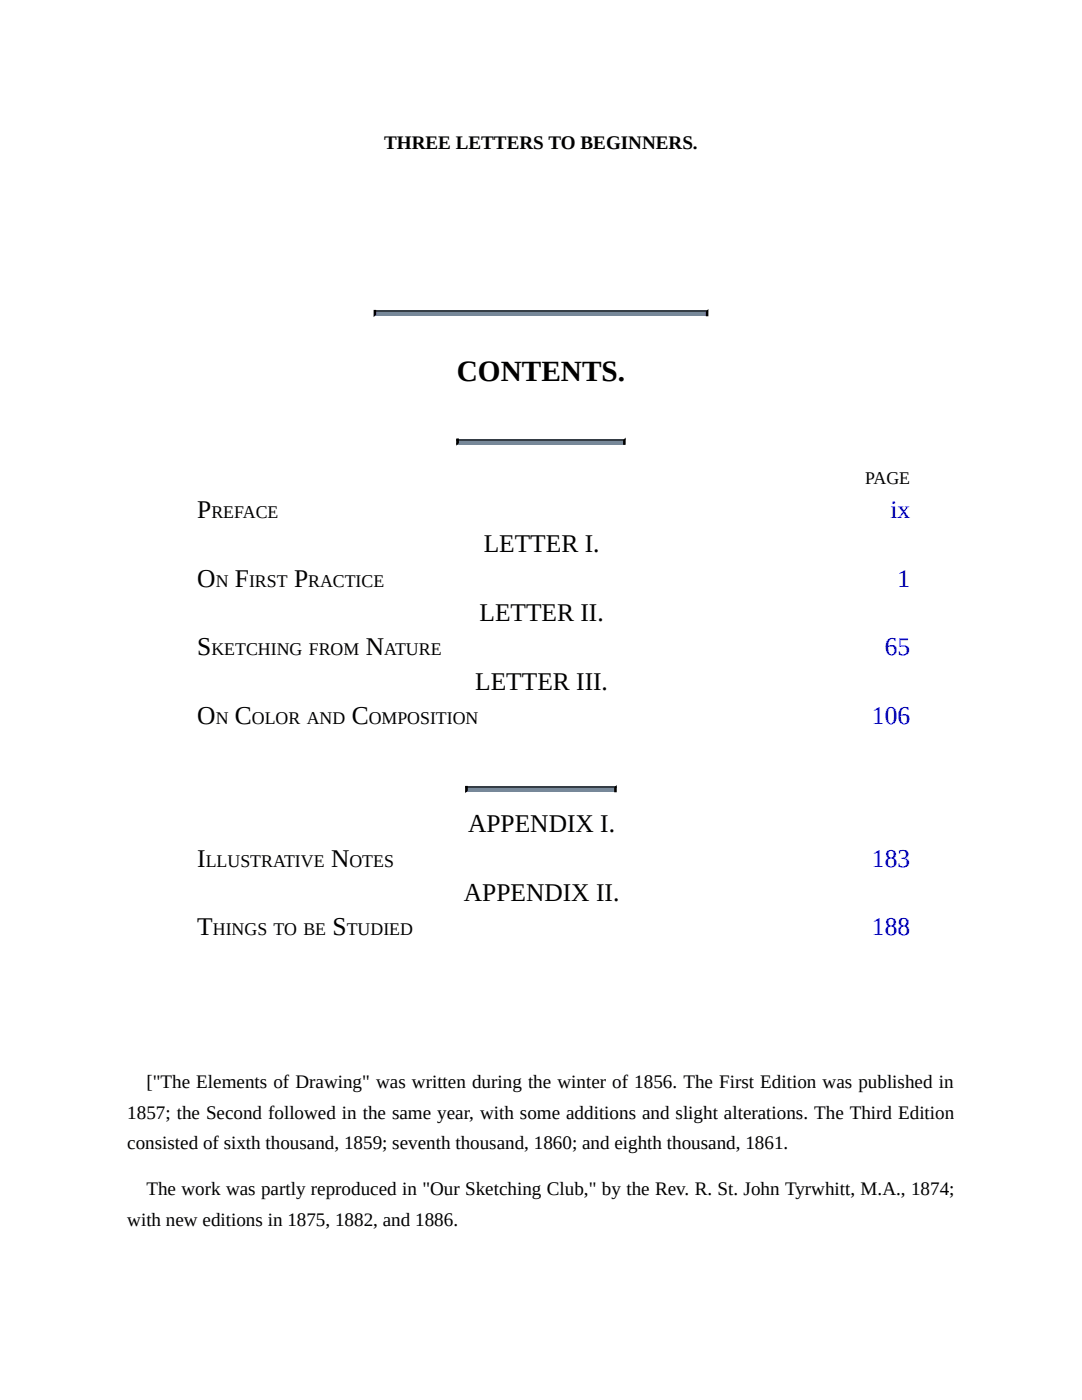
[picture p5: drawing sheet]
<svg xmlns="http://www.w3.org/2000/svg" width="216mm" height="279mm" viewBox="0 0 216 279" stroke-linecap="round" stroke-linejoin="round" font-family="sans-serif">
<defs><g id="words">
<text font-size="5.8" x="91.2" y="75.9">CONTENTS.</text>
<g font-size="5.1">
<text x="39.4" y="103.4">P</text>
<text x="96.5" y="110.2">LETTER I.</text>
<text x="39.4" y="117.1">O</text>
<text x="46.9" y="117.1">F</text>
<text x="58.7" y="117.1">P</text>
<text x="95.7" y="124">LETTER II.</text>
<text x="39.4" y="130.8">S</text>
<text x="73" y="130.8">N</text>
<text x="94.8" y="137.7">LETTER III.</text>
<text x="39.4" y="144.5">O</text>
<text x="46.9" y="144.5">C</text>
<text x="70.2" y="144.5">C</text>
<text x="93.4" y="166.1">APPENDIX I.</text>
<text x="39.4" y="173">I</text>
<text x="66.1" y="173">N</text>
<text x="92.6" y="179.8">APPENDIX II.</text>
<text x="39.4" y="186.7">T</text>
<text x="66.4" y="186.7">S</text>
</g>
<g font-size="5.1" fill="#00e">
<text x="177.7" y="103.4">ix</text>
<text x="179.1" y="117.1">1</text>
<text x="176.5" y="130.8">65</text>
<text x="174" y="144.5">106</text>
<text x="174" y="173">183</text>
<text x="174" y="186.7">188</text>
</g>
<g font-size="3.8">
<text x="76.7" y="29.7">THREE LETTERS TO BEGINNERS.</text>
<text x="29.2" y="217.2">[&quot;The Elements of Drawing&quot; was written during the winter of 1856. The First Edition was published in</text>
<text x="25.4" y="223.3">1857; the Second followed in the same year, with some additions and slight alterations. The Third Edition</text>
<text x="25.4" y="229.4">consisted of sixth thousand, 1859; seventh thousand, 1860; and eighth thousand, 1861.</text>
<text x="29.2" y="238.5">The work was partly reproduced in &quot;Our Sketching Club,&quot; by the Rev. R. St. John Tyrwhitt, M.A., 1874;</text>
<text x="25.4" y="244.6">with new editions in 1875, 1882, and 1886.</text>
</g>
<g font-size="3.6">
<text x="172.6" y="96.5">PAGE</text>
<text x="42.2" y="103.4">REFACE</text>
<text x="43" y="117.1">N</text>
<text x="49.7" y="117.1">IRST</text>
<text x="61.5" y="117.1">RACTICE</text>
<text x="42.2" y="130.8">KETCHING FROM</text>
<text x="76.6" y="130.8">ATURE</text>
<text x="43" y="144.5">N</text>
<text x="50.3" y="144.5">OLOR AND</text>
<text x="73.6" y="144.5">OMPOSITION</text>
<text x="41.1" y="173">LLUSTRATIVE</text>
<text x="69.7" y="173">OTES</text>
<text x="42.5" y="186.7">HINGS TO BE</text>
<text x="69.2" y="186.7">TUDIED</text>
</g>
</g></defs>
<path d="M74.7 62h66.5v1h-66.5z" fill="#789"/>
<path d="M74.7 62.1h66.5" fill="none" stroke="#353d45" stroke-width=".25"/>
<path d="M74.7 62.9h66.5" fill="none" stroke="#789" stroke-width=".25"/>
<path d="M74.7 62h.2v.7l-.2 .3z" fill-rule="evenodd" fill="#353d45" stroke="#000" stroke-width=".25"/>
<path d="M141 62.2l.2-.2v1h-.2z" fill-rule="evenodd" fill="#789" stroke="#000" stroke-width=".25"/>
<path d="M91.2 87.6h33.5v1h-33.5z" fill="#789"/>
<path d="M91.2 87.8h33.5" fill="none" stroke="#353d45" stroke-width=".25"/>
<path d="M91.2 88.5h33.5" fill="none" stroke="#789" stroke-width=".25"/>
<path d="M91.2 87.6h.2v.8l-.2 .2z" fill-rule="evenodd" fill="#353d45" stroke="#000" stroke-width=".25"/>
<path d="M124.7 87.6v1h-.2v-.7z" fill-rule="evenodd" fill="#789" stroke="#000" stroke-width=".25"/>
<path d="M93 157h29.9v1h-29.9z" fill="#789"/>
<path d="M93 157.1h29.9" fill="none" stroke="#353d45" stroke-width=".25"/>
<path d="M93 157.9h29.9" fill="none" stroke="#789" stroke-width=".25"/>
<path d="M93 157h.2v.7l-.2 .3z" fill-rule="evenodd" fill="#353d45" stroke="#000" stroke-width=".25"/>
<path d="M122.9 157v1h-.2v-.8z" fill-rule="evenodd" fill="#789" stroke="#000" stroke-width=".25"/>
<use href="#words"/>
</svg>
